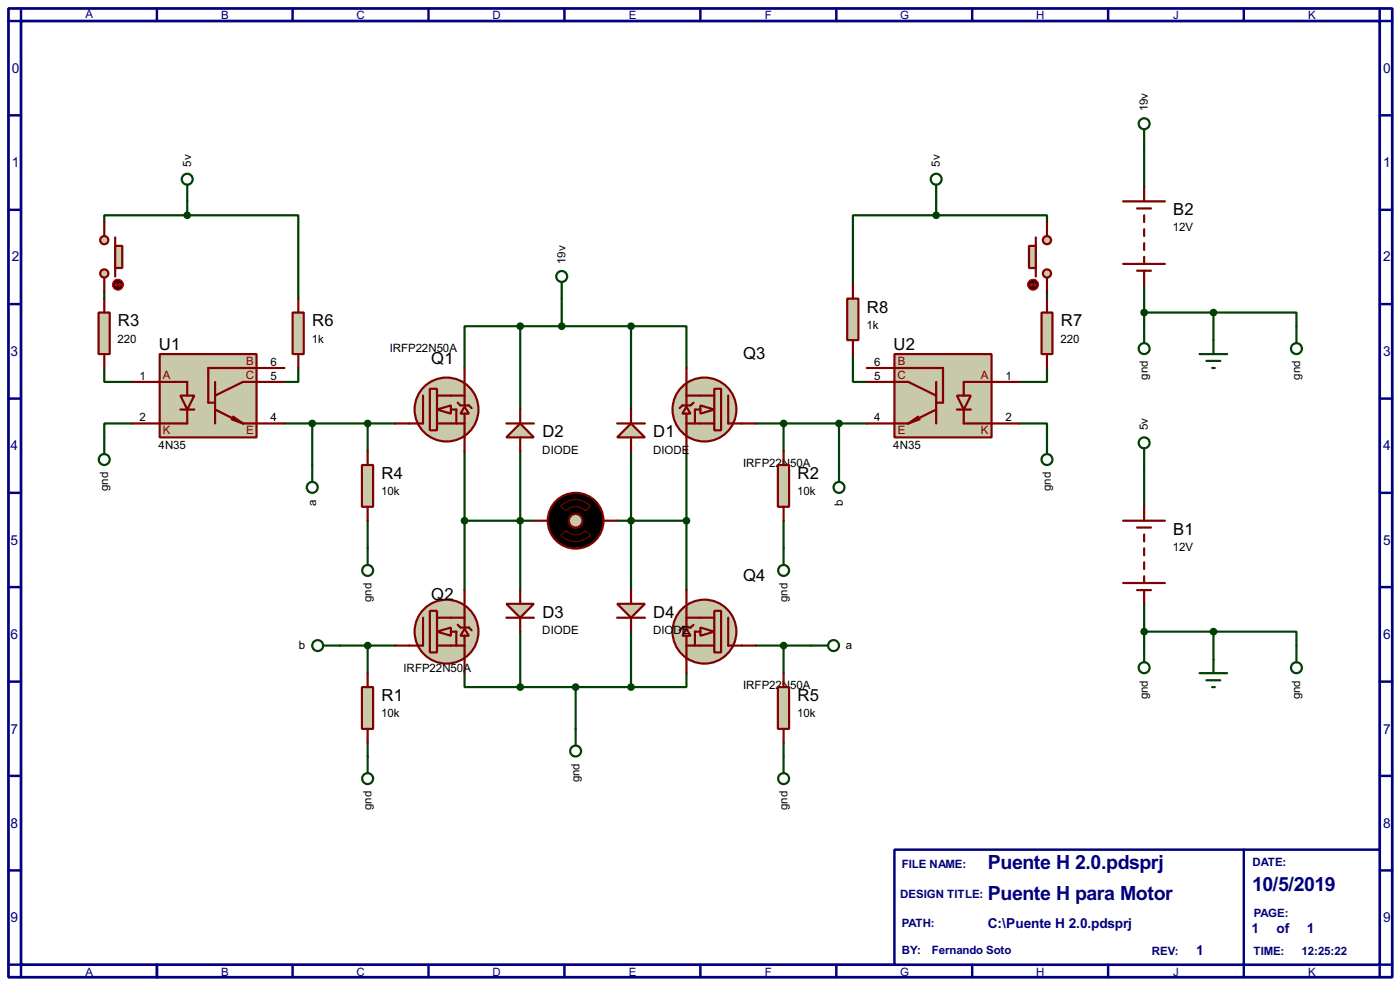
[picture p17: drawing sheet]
<svg xmlns="http://www.w3.org/2000/svg" width="256mm" height="180mm" viewBox="0 0 256 180" stroke-linecap="round" stroke-linejoin="round" font-family="sans-serif">
<defs><g id="words">
<g font-size="4" fill="#000080">
<text x="181" y="159.1">Puente H 2.0.pdsprj</text>
<text x="181" y="164.8">Puente H para Motor</text>
<text x="229.4" y="163.1">10/5/2019</text>
</g>
<g font-size="3.4">
<text x="214.9" y="39.4">B2</text>
<text x="21.6" y="59.8">R3</text>
<text x="57.2" y="59.8">R6</text>
<text x="158.8" y="57.2">R8</text>
<text x="194.4" y="59.8">R7</text>
<text x="29.1" y="64">U1</text>
<text x="136.2" y="65.8">Q3</text>
<text x="163.7" y="64">U2</text>
<text x="79" y="66.6">Q1</text>
<text x="99.4" y="80.1">D2</text>
<text x="119.7" y="80.1">D1</text>
<text x="69.9" y="87.7">R4</text>
<text x="146.1" y="87.7">R2</text>
<text x="214.9" y="97.9">B1</text>
<text x="136.2" y="106.4">Q4</text>
<text x="79" y="109.8">Q2</text>
<text x="99.4" y="113.1">D3</text>
<text x="119.7" y="113.1">D4</text>
<text x="69.9" y="128.3">R1</text>
<text x="146.1" y="128.3">R5</text>
</g>
<g font-size="2.8" fill="#000080">
<text x="2.2" y="13.4">0</text>
<text x="253.4" y="13.4">0</text>
<text x="2.2" y="30.6">1</text>
<text x="253.4" y="30.6">1</text>
<text x="2.2" y="47.9">2</text>
<text x="253.4" y="47.9">2</text>
<text x="1.9" y="65.2">3</text>
<text x="253.4" y="65.2">3</text>
<text x="1.9" y="82.4">4</text>
<text x="253.4" y="82.4">4</text>
<text x="1.9" y="99.7">5</text>
<text x="253.4" y="99.7">5</text>
<text x="1.9" y="117">6</text>
<text x="253.4" y="117">6</text>
<text x="1.9" y="134.3">7</text>
<text x="253.4" y="134.3">7</text>
<text x="1.9" y="151.5">8</text>
<text x="253.4" y="151.5">8</text>
<text x="1.9" y="168.8">9</text>
<text x="180.9" y="169.8">C:\Puente H 2.0.pdsprj</text>
<text x="229.3" y="170.8">1</text>
<text x="233.9" y="170.8">of</text>
<text x="239.4" y="170.8">1</text>
<text x="253.4" y="168.8">9</text>
<text x="219.1" y="174.9">1</text>
</g>
<g font-size="2.4" fill="#000080">
<text x="15.6" y="3.2">A</text>
<text x="40.5" y="3.5">B</text>
<text x="65.3" y="3.5">C</text>
<text x="90.2" y="3.5">D</text>
<text x="115.2" y="3.5">E</text>
<text x="140.1" y="3.5">F</text>
<text x="164.9" y="3.5">G</text>
<text x="189.8" y="3.5">H</text>
<text x="214.9" y="3.5">J</text>
<text x="239.6" y="3.5">K</text>
<text x="165.2" y="158.9">FILE NAME:</text>
<text x="229.4" y="158.4">DATE:</text>
<text x="164.9" y="164.3">DESIGN TITLE:</text>
<text x="229.7" y="167.8">PAGE:</text>
<text x="165.2" y="169.7">PATH:</text>
<text x="15.6" y="178.6">A</text>
<text x="40.5" y="178.6">B</text>
<text x="65.3" y="178.6">C</text>
<text x="90.2" y="178.6">D</text>
<text x="115.2" y="178.6">E</text>
<text x="140.1" y="178.6">F</text>
<text x="164.9" y="178.6">G</text>
<text x="165.2" y="174.7">BY:</text>
<text x="170.7" y="174.7">Fernando Soto</text>
<text x="189.8" y="178.6">H</text>
<text x="211" y="174.7">REV:</text>
<text x="214.9" y="178.6">J</text>
<text x="229.6" y="174.7">TIME:</text>
<text x="238.5" y="174.7">12:25:22</text>
<text x="239.6" y="178.6">K</text>
</g>
<g font-size="2.4">
<text x="210.3" y="20.3" transform="rotate(-90 210.3 20.3)">19v</text>
<text x="35" y="30.5" transform="rotate(-90 35 30.5)">5v</text>
<text x="172.2" y="30.5" transform="rotate(-90 172.2 30.5)">5v</text>
<text x="214.9" y="42.3">12V</text>
<text x="103.6" y="48.3" transform="rotate(-90 103.6 48.3)">19v</text>
<text x="21.6" y="62.7">220</text>
<text x="57.2" y="62.7">1k</text>
<text x="71.4" y="64.5">IRFP22N50A</text>
<text x="158.8" y="60.2">1k</text>
<text x="194.3" y="62.7">220</text>
<text x="25.6" y="69.5">1</text>
<text x="49.6" y="69.5">5</text>
<text x="49.6" y="67">6</text>
<text x="160.2" y="69.5">5</text>
<text x="160.2" y="67">6</text>
<text x="184.2" y="69.5">1</text>
<text x="210.3" y="69.5" transform="rotate(-90 210.3 69.5)">gnd</text>
<text x="238.2" y="69.5" transform="rotate(-90 238.2 69.5)">gnd</text>
<text x="25.6" y="77.1">2</text>
<text x="49.6" y="77.1">4</text>
<text x="160.2" y="77.1">4</text>
<text x="184.2" y="77.1">2</text>
<text x="29.1" y="82.2">4N35</text>
<text x="99.3" y="83">DIODE</text>
<text x="119.6" y="83">DIODE</text>
<text x="163.7" y="82.2">4N35</text>
<text x="210.3" y="78.7" transform="rotate(-90 210.3 78.7)">5v</text>
<text x="19.8" y="89.9" transform="rotate(-90 19.8 89.9)">gnd</text>
<text x="136.1" y="85.5">IRFP22N</text>
<text x="144.8" y="85.5">50A</text>
<text x="192.5" y="89.9" transform="rotate(-90 192.5 89.9)">gnd</text>
<text x="57.9" y="92.6" transform="rotate(-90 57.9 92.6)">a</text>
<text x="69.9" y="90.7">10k</text>
<text x="146.1" y="90.7">10k</text>
<text x="154.4" y="92.6" transform="rotate(-90 154.4 92.6)">b</text>
<text x="214.9" y="100.8">12V</text>
<text x="68.1" y="110.2" transform="rotate(-90 68.1 110.2)">gnd</text>
<text x="144.3" y="110.2" transform="rotate(-90 144.3 110.2)">gnd</text>
<text x="54.8" y="118.9">b</text>
<text x="99.3" y="116.1">DIODE</text>
<text x="119.6" y="116.1">DIODE</text>
<text x="155" y="118.9">a</text>
<text x="73.9" y="122.9">IRFP22N50A</text>
<text x="69.9" y="131.3">10k</text>
<text x="136.1" y="126.1">IRFP22N</text>
<text x="144.8" y="126.1">50A</text>
<text x="146.1" y="131.3">10k</text>
<text x="210.3" y="128" transform="rotate(-90 210.3 128)">gnd</text>
<text x="238.2" y="127.9" transform="rotate(-90 238.2 127.9)">gnd</text>
<text x="106.2" y="143.2" transform="rotate(-90 106.2 143.2)">gnd</text>
<text x="68.1" y="148.3" transform="rotate(-90 68.1 148.3)">gnd</text>
<text x="144.3" y="148.3" transform="rotate(-90 144.3 148.3)">gnd</text>
</g>
<g font-size="2.4" fill="#800000">
<text x="29.8" y="69.3">A</text>
<text x="45" y="69.3">C</text>
<text x="45.1" y="66.7">B</text>
<text x="164.4" y="69.3">C</text>
<text x="164.5" y="66.7">B</text>
<text x="179.7" y="69.3">A</text>
<text x="29.8" y="79.5">K</text>
<text x="45.1" y="79.5">E</text>
<text x="164.5" y="79.5">E</text>
<text x="179.7" y="79.5">K</text>
</g>
</g></defs>
<path d="M1.6 1.6h253.5v177.3h-253.5zM3.9 3.9h248.9v172.7h-248.9z" fill="none" stroke="#000080" stroke-width=".5"/>
<path d="M3.9 1.6v2.3h-2.3M28.8 1.6v2.3" fill="none" stroke="#000080" stroke-width=".45"/>
<path d="M163.9 155.5h88.9v21.1h-88.9z" fill="#fff" stroke="#000080" stroke-width=".45"/>
<g fill="none" stroke="#000080" stroke-width=".45">
<path d="M53.6 1.6v2.3M78.5 1.6v2.3M103.4 1.6v2.3M128.3 1.6v2.3M153.2 1.6v2.3M178.1 1.6v2.3M203 1.6v2.3M227.9 1.6v2.3M252.8 1.6v2.3h2.3M1.6 21.1h2.3M1.6 38.4h2.3M252.8 21.1h2.3"/>
<path d="M252.8 38.4h2.3M1.6 55.7h2.3M252.8 55.7h2.3M1.6 73h2.3M252.8 73h2.3M1.6 90.2h2.3M252.8 90.2h2.3M1.6 107.5h2.3M252.8 107.5h2.3M1.6 124.8h2.3M252.8 124.8h2.3M1.6 142h2.3"/>
<path d="M1.6 159.3h2.3M227.9 155.5v23.4M252.8 142h2.3M252.8 159.3h2.3M1.6 176.6h2.3v2.3M28.8 176.6v2.3M53.6 176.6v2.3M78.5 176.6v2.3M103.4 176.6v2.3M128.3 176.6v2.3M153.2 176.6v2.3M178.1 176.6v2.3"/>
<path d="M203 176.6v2.3M255.1 176.6h-2.3v2.3"/>
</g>
<g fill="none" stroke="#004000" stroke-width=".4">
<path d="M34.3 39.4h-15.2v1.3M34.3 39.4h20.4v15.3M34.3 36.9v2.5M171.5 39.4h-15.2v12.7M171.5 39.4h20.3v1.3M171.5 36.9v2.5M209.6 26.7v7.6M19.1 53.4v1.3M95.3 59.7h-10.2v7.7M95.3 59.7h20.3M95.3 59.7v15.3M102.9 54.7v5"/>
<path d="M115.6 59.7h10.2v7.7M115.6 59.7v15.3M191.8 53.4v1.3M209.6 52.1v7.6M209.6 57.2h12.7M222.3 57.2h15.2v2.5M222.3 57.2v5.1M19.1 67.4v2.5h5.1M24.2 77.5h-5.1v2.6M52.1 77.5h20.3M54.7 67.4v2.5h-2.6M57.2 77.5v7.6"/>
<path d="M67.4 77.5v5.1M138.5 77.5h20.3M143.6 77.5v5.1M153.7 77.5v7.6M156.3 64.8v5.1h2.5M186.7 77.5h5.1v2.6M191.8 67.4v2.5h-5.1M67.4 95.3v5.1M85.1 82.6v25.4M85.1 95.3h12.7M95.3 82.6v25.4M113.1 95.3h12.7"/>
<path d="M115.6 82.6v25.4M125.8 82.6v25.4M143.6 95.3v5.1M209.6 85.1v7.7M62.3 118.2h10.1M67.4 118.2v5M95.3 115.6v10.2M115.6 115.6v10.2M138.5 118.2h10.1M143.6 118.2v5M209.6 110.5v7.7M209.6 115.6h12.7"/>
<path d="M222.3 115.6h15.2v2.6M222.3 115.6v5.1M67.4 135.9v2.6M85.1 123.2v2.6h10.2M95.3 125.8h20.3M105.5 125.8v7.6M125.8 123.2v2.6h-10.2M143.6 135.9v2.6"/>
</g>
<g fill="#c8c8aa" stroke="#800000" stroke-width=".4">
<path d="M80.1 75l2.5-.8v1.5z"/>
<circle cx="81.8" cy="75" r="5.9"/>
</g>
<path d="M78.8 71.2h1.3v7.6h-1.3z" fill="#c8c8aa" stroke="#800000" stroke-width=".4"/>
<path d="M77.5 72.4v5.1h-2.5M80.1 77.5h5M80.1 72.4h5M82.6 75h1v2.5" fill="none" stroke="#800000" stroke-width=".4"/>
<path d="M85.1 74.5l.8 1.2h-1.5z" fill="#c8c8aa" stroke="#800000" stroke-width=".4"/>
<g fill="none" stroke="#800000" stroke-width=".4">
<path d="M72.4 77.5h2.6M83.9 73.7l.5 .5h1.5l.5 .5M85.1 67.4v2.5M85.1 70.2v4M85.1 75.7v6.9M205.8 95.3h7.6M208.3 96.6h2.6M209.6 92.8v2.5M209.6 97.8v1.3M205.8 106.7h7.6M208.3 108h2.6M209.6 100.4v1.3"/>
<path d="M209.6 102.9v1.3M209.6 105.5v1.2M209.6 108v2.5"/>
</g>
<circle cx="105.4" cy="95.3" r="5.1" fill="#000" stroke="#800000" stroke-width=".4"/>
<path d="M102.8 92.6a3.7 3.7 0 0 1 5.4 0l-.9 .9a2.45 2.45 0 0 0-3.6 0zM102.8 98l.9-.9a2.54 2.54 0 0 0 3.6 0l.9 .9a3.7 3.7 0 0 1-5.4 0z" fill="none" stroke="#800000" stroke-width=".18"/>
<circle cx="105.4" cy="95.3" r="1.25" fill="#c8c8aa" stroke="#800000" stroke-width=".4"/>
<path d="M97.8 95.3h2.6M110.5 95.3h2.6" fill="none" stroke="#800000" stroke-width=".4"/>
<g fill="#c8c8aa" stroke="#800000" stroke-width=".4">
<path d="M80.1 115.6l2.5-.7v1.5z"/>
<circle cx="81.8" cy="115.6" r="5.9"/>
</g>
<path d="M78.8 111.8h1.3v7.6h-1.3z" fill="#c8c8aa" stroke="#800000" stroke-width=".4"/>
<path d="M77.5 113.1v5.1h-2.5M80.1 118.2h5M80.1 113.1h5M82.6 115.6h1v2.6" fill="none" stroke="#800000" stroke-width=".4"/>
<path d="M85.1 115.1l.8 1.3h-1.5z" fill="#c8c8aa" stroke="#800000" stroke-width=".4"/>
<path d="M72.4 118.2h2.6M83.9 114.4l.5 .5h1.5l.5 .5M85.1 108v2.5M85.1 110.8v4.1M85.1 116.4v6.8" fill="none" stroke="#800000" stroke-width=".4"/>
<circle cx="85.1" cy="95.3" r=".5" fill="#004000" stroke="#004000" stroke-width=".4"/>
<path d="M66.3 85.1h2.1v7.7h-2.1z" fill="#c8c8aa" stroke="#800000" stroke-width=".4"/>
<path d="M67.4 82.6v2.5M67.4 92.8v2.5" fill="none" stroke="#800000" stroke-width=".4"/>
<path d="M66.3 125.8h2.1v7.6h-2.1z" fill="#c8c8aa" stroke="#800000" stroke-width=".4"/>
<path d="M67.4 123.2v2.6M67.4 133.4v2.5" fill="none" stroke="#800000" stroke-width=".4"/>
<path d="M29.3 64.8h17.7v15.3h-17.7z" fill="#c8c8aa" stroke="#800000" stroke-width=".4"/>
<path d="M33.1 72.4h2.5l-1.3 2.6z" fill="#c8c8aa" stroke="#800000" stroke-width=".4"/>
<path d="M24.2 69.9h10.1v2.5M33.1 75h2.5M34.3 75v2.5h-10.1M39.4 69.9v7.6M39.4 75l5.1 2.5M42.5 76.8l2 .7M42.7 76.3l1.8 1.2M44.5 77.5h7.6M52.1 69.9h-7.6l-5.1 2.5M52.1 67.4h-13.9v6.3h1.2" fill="none" stroke="#800000" stroke-width=".4"/>
<g fill="#c8c8aa" stroke="#800000" stroke-width=".4">
<circle cx="19.1" cy="50.1" r=".75"/>
<circle cx="19.1" cy="44" r=".75"/>
</g>
<path d="M21.1 43.5v7.1" fill="none" stroke="#800000" stroke-width=".4"/>
<path d="M21.1 45h1.3v4.1h-1.3z" fill="#c8c8aa" stroke="#800000" stroke-width=".4"/>
<path d="M19.1 40.7v2.5M19.1 50.9v2.5" fill="none" stroke="#800000" stroke-width=".4"/>
<circle cx="21.6" cy="52.1" r="1" fill="#400000" stroke="#f00" stroke-width=".2"/>
<path d="M21.1 52.1h1.1M21.1 52.1l.3 .3M21.4 51.9l-.3 .2M21.9 51.9l.3 .2M22.2 52.1l-.3 .3" fill="none" stroke="#f00" stroke-width=".2"/>
<path d="M18.1 57.2h2v7.6h-2z" fill="#c8c8aa" stroke="#800000" stroke-width=".4"/>
<path d="M19.1 54.7v2.5M19.1 64.8v2.6" fill="none" stroke="#800000" stroke-width=".4"/>
<path d="M219.8 123.2h5M221 124.5h2.6M222.1 125.8h.5M222.3 120.7v2.5" fill="none" stroke="#004000" stroke-width=".4"/>
<path d="M53.6 57.2h2.1v7.6h-2.1z" fill="#c8c8aa" stroke="#800000" stroke-width=".4"/>
<path d="M54.7 54.7v2.5M54.7 64.8v2.6" fill="none" stroke="#800000" stroke-width=".4"/>
<g fill="none" stroke="#004000" stroke-width=".4">
<path d="M19.1 80.1v3M57.2 85.1v3.1M59.2 118.2h3.1M67.4 100.4v3M209.6 118.2v3M67.4 138.5v3"/>
<circle cx="19.1" cy="84.1" r="1"/>
<circle cx="57.2" cy="89.2" r="1"/>
<circle cx="58.2" cy="118.2" r="1"/>
<circle cx="67.3" cy="104.4" r="1"/>
<circle cx="209.6" cy="122.2" r="1"/>
<circle cx="67.3" cy="142.5" r="1"/>
</g>
<g fill="#004000" stroke="#004000" stroke-width=".4">
<circle cx="67.3" cy="77.5" r=".5"/>
<circle cx="57.2" cy="77.5" r=".5"/>
<circle cx="67.3" cy="118.2" r=".5"/>
</g>
<g fill="#c8c8aa" stroke="#800000" stroke-width=".4">
<path d="M128.3 74.2l2.6 .8-2.6 .7z"/>
<circle cx="129" cy="75" r="5.9"/>
</g>
<path d="M130.9 71.2h1.2v7.6h-1.2z" fill="#c8c8aa" stroke="#800000" stroke-width=".4"/>
<path d="M125.8 77.5h5.1M125.8 72.4h5.1M128.3 75h-1v2.5M133.4 72.4v5.1h2.5" fill="none" stroke="#800000" stroke-width=".4"/>
<path d="M125.8 74.5l.7 1.2h-1.5z" fill="#c8c8aa" stroke="#800000" stroke-width=".4"/>
<path d="M125.8 67.4v2.5M125.8 70.2v4M125.8 75.7v6.9M127.1 73.7l-.6 .5h-1.5l-.5 .5M135.9 77.5h2.6" fill="none" stroke="#800000" stroke-width=".4"/>
<g fill="#c8c8aa" stroke="#800000" stroke-width=".4">
<path d="M128.3 114.9l2.6 .7-2.6 .8z"/>
<circle cx="129" cy="115.6" r="5.9"/>
</g>
<path d="M130.9 111.8h1.2v7.6h-1.2z" fill="#c8c8aa" stroke="#800000" stroke-width=".4"/>
<path d="M125.8 118.2h5.1M125.8 113.1h5.1M128.3 115.6h-1v2.6M133.4 113.1v5.1h2.5" fill="none" stroke="#800000" stroke-width=".4"/>
<path d="M125.8 115.1l.7 1.3h-1.5z" fill="#c8c8aa" stroke="#800000" stroke-width=".4"/>
<path d="M125.8 108v2.5M125.8 110.8v4.1M125.8 116.4v6.8M127.1 114.4l-.6 .5h-1.5l-.5 .5M135.9 118.2h2.6" fill="none" stroke="#800000" stroke-width=".4"/>
<circle cx="125.7" cy="95.3" r=".5" fill="#004000" stroke="#004000" stroke-width=".4"/>
<path d="M142.5 85.1h2.1v7.7h-2.1z" fill="#c8c8aa" stroke="#800000" stroke-width=".4"/>
<path d="M143.6 82.6v2.5M143.6 92.8v2.5" fill="none" stroke="#800000" stroke-width=".4"/>
<path d="M142.5 125.8h2.1v7.6h-2.1z" fill="#c8c8aa" stroke="#800000" stroke-width=".4"/>
<path d="M143.6 123.2v2.6M143.6 133.4v2.5" fill="none" stroke="#800000" stroke-width=".4"/>
<path d="M163.9 64.8h17.8v15.3h-17.8z" fill="#c8c8aa" stroke="#800000" stroke-width=".4"/>
<path d="M175.3 72.4h2.6l-1.3 2.6z" fill="#c8c8aa" stroke="#800000" stroke-width=".4"/>
<path d="M158.8 69.9h7.6l5.1 2.5M158.8 77.5h7.6M158.8 67.4h14v6.3h-1.3M168.2 76.3l-1.8 1.2M168.5 76.8l-2.1 .7M171.5 69.9v7.6M171.5 75l-5.1 2.5M175.3 75h2.6M176.6 75v2.5h10.1M186.7 69.9h-10.1v2.5" fill="none" stroke="#800000" stroke-width=".4"/>
<g fill="#c8c8aa" stroke="#800000" stroke-width=".4">
<circle cx="191.8" cy="50.1" r=".75"/>
<circle cx="191.8" cy="44" r=".75"/>
</g>
<path d="M189.8 43.5v7.1" fill="none" stroke="#800000" stroke-width=".4"/>
<path d="M188.5 45h1.3v4.1h-1.3z" fill="#c8c8aa" stroke="#800000" stroke-width=".4"/>
<path d="M191.8 40.7v2.5M191.8 50.9v2.5" fill="none" stroke="#800000" stroke-width=".4"/>
<circle cx="189.2" cy="52.1" r="1" fill="#400000" stroke="#f00" stroke-width=".2"/>
<path d="M188.8 52.1h1M188.8 52.1l.2 .3M189 51.9l-.2 .2M189.5 51.9l.3 .2M189.8 52.1l-.3 .3" fill="none" stroke="#f00" stroke-width=".2"/>
<path d="M190.8 57.2h2v7.6h-2z" fill="#c8c8aa" stroke="#800000" stroke-width=".4"/>
<path d="M191.8 54.7v2.5M191.8 64.8v2.6" fill="none" stroke="#800000" stroke-width=".4"/>
<path d="M155.2 54.7h2.1v7.6h-2.1z" fill="#c8c8aa" stroke="#800000" stroke-width=".4"/>
<path d="M156.3 52.1v2.6M156.3 62.3v2.5" fill="none" stroke="#800000" stroke-width=".4"/>
<g fill="none" stroke="#004000" stroke-width=".4">
<path d="M34.3 33.8v3.1M171.5 33.8v3.1M102.9 51.6v3.1M153.7 85.1v3.1M191.8 80.1v3M209.6 82.1v3M143.6 100.4v3M148.6 118.2h3.1M237.5 118.2v3M105.5 133.4v3.1M143.6 138.5v3"/>
<circle cx="34.3" cy="32.8" r="1"/>
<circle cx="171.5" cy="32.8" r="1"/>
<circle cx="102.9" cy="50.6" r="1"/>
<circle cx="153.7" cy="89.2" r="1"/>
<circle cx="191.8" cy="84.1" r="1"/>
<circle cx="209.6" cy="81.1" r="1"/>
<circle cx="143.5" cy="104.4" r="1"/>
<circle cx="152.7" cy="118.2" r="1"/>
<circle cx="105.4" cy="137.5" r="1"/>
<circle cx="237.5" cy="122.2" r="1"/>
<circle cx="143.5" cy="142.5" r="1"/>
</g>
<g fill="#004000" stroke="#004000" stroke-width=".4">
<circle cx="143.5" cy="77.5" r=".5"/>
<circle cx="153.7" cy="77.5" r=".5"/>
<circle cx="143.5" cy="118.2" r=".5"/>
<circle cx="105.4" cy="125.8" r=".5"/>
<circle cx="171.5" cy="39.4" r=".5"/>
<circle cx="102.9" cy="59.7" r=".5"/>
<circle cx="34.3" cy="39.4" r=".5"/>
<circle cx="209.6" cy="115.6" r=".5"/>
<circle cx="222.3" cy="115.6" r=".5"/>
<circle cx="95.3" cy="59.7" r=".5"/>
<circle cx="95.3" cy="95.3" r=".5"/>
<circle cx="115.6" cy="59.7" r=".5"/>
<circle cx="115.6" cy="95.3" r=".5"/>
<circle cx="115.6" cy="125.8" r=".5"/>
<circle cx="95.3" cy="125.8" r=".5"/>
</g>
<path d="M92.8 110.5h5l-2.5 2.6z" fill="#c8c8aa" stroke="#800000" stroke-width=".4"/>
<path d="M92.8 113.1h5M95.3 108v2.5M95.3 113.1v2.5" fill="none" stroke="#800000" stroke-width=".4"/>
<path d="M113.1 110.5h5.1l-2.6 2.6z" fill="#c8c8aa" stroke="#800000" stroke-width=".4"/>
<path d="M113.1 113.1h5.1M115.6 108v2.5M115.6 113.1v2.5" fill="none" stroke="#800000" stroke-width=".4"/>
<path d="M115.6 77.5l2.6 2.6h-5.1z" fill="#c8c8aa" stroke="#800000" stroke-width=".4"/>
<path d="M113.1 77.5h5.1M115.6 75v2.5M115.6 80.1v2.5" fill="none" stroke="#800000" stroke-width=".4"/>
<path d="M95.3 77.5l2.5 2.6h-5z" fill="#c8c8aa" stroke="#800000" stroke-width=".4"/>
<g fill="none" stroke="#800000" stroke-width=".4">
<path d="M205.8 36.9h7.6M208.3 38.2h2.6M209.6 34.3v2.6M209.6 39.4v1.3M205.8 48.3h7.6M208.3 49.6h2.6M209.6 42v1.2M209.6 44.5v1.3M209.6 47v1.3M209.6 49.6v2.5M92.8 77.5h5M95.3 75v2.5"/>
<path d="M95.3 80.1v2.5"/>
</g>
<g fill="none" stroke="#004000" stroke-width=".4">
<path d="M209.6 23.7v3M209.6 59.7v3.1M237.5 59.7v3.1M219.8 64.8h5M221 66.1h2.6M222.1 67.4h.5M222.3 62.3v2.5"/>
<circle cx="209.6" cy="22.7" r="1"/>
<circle cx="209.6" cy="63.8" r="1"/>
<circle cx="237.5" cy="63.8" r="1"/>
</g>
<g fill="#004000" stroke="#004000" stroke-width=".4">
<circle cx="209.6" cy="57.2" r=".5"/>
<circle cx="222.3" cy="57.2" r=".5"/>
</g>
<use href="#words"/>
</svg>
